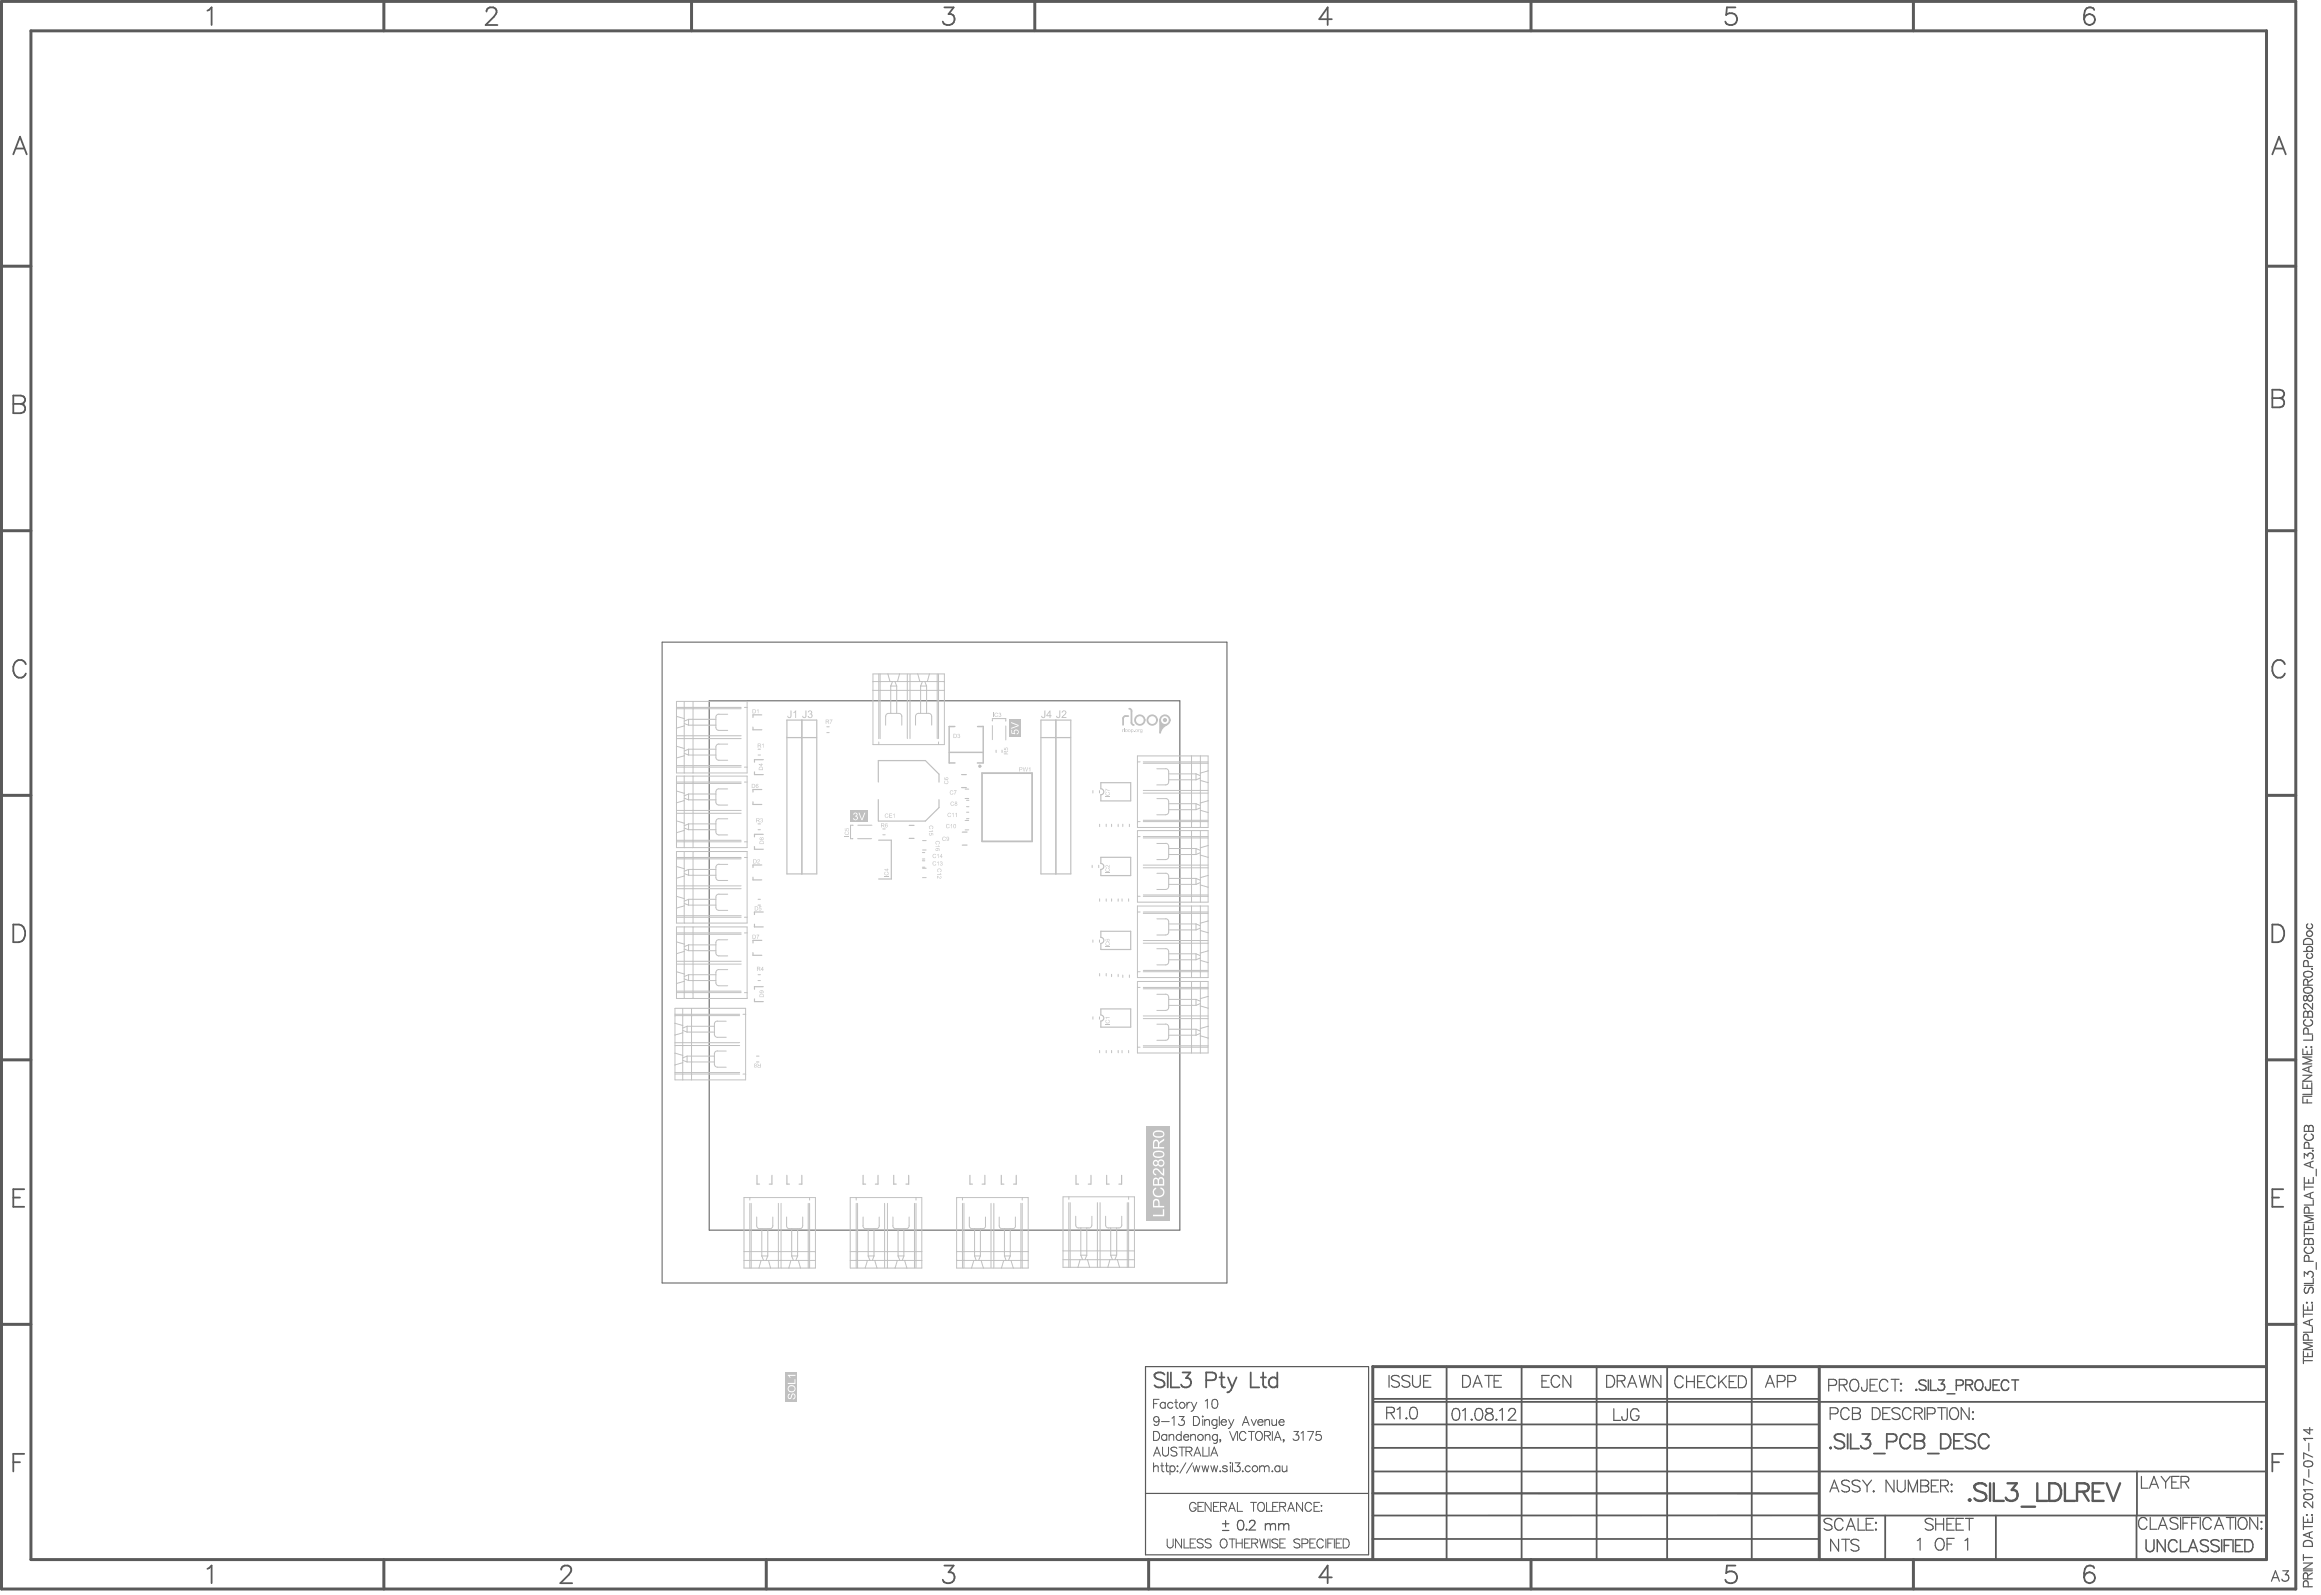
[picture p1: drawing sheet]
<svg xmlns="http://www.w3.org/2000/svg" width="328mm" height="225mm" viewBox="0 0 328 225" stroke-linecap="round" stroke-linejoin="round" font-family="sans-serif">
<g fill="none" stroke="#5a5a5a" stroke-width=".42">
<path d="M.2 .2h324.3v224.4h-324.3zM4.4 4.4h316v216h-316zM54.3 .2v4.2M97.8 .2v4.2M146.3 .2v4.1M216.4 .2v4.2M270.5 .2v4.2M.2 37.6h4.2M320.4 37.6h4.1M.2 75h4.2M320.4 75h4.1M.2 112.4h4.2"/>
<path d="M320.4 112.4h4.1M.2 149.8h4.2M320.4 149.8h4.1M.2 187.2h4.2M257.2 193.2v27.2M320.3 193.1h-126.3v27.3M320.4 187.2h4.1M54.3 220.4v4.2M108.3 220.4v4.2M162.4 220.4v4.2M216.4 220.4v4.2M270.5 220.4v4.2"/>
</g>
<g fill="none" stroke="#5a5a5a" stroke-width=".25">
<path d="M29.3 1.5l.6-.5v2.5M68.8 1.6a.58 .58 0 0 1 .4-.6h.5a.6 .6 0 0 1 .4 1l-1.5 1.5h1.7M133.5 1h1.3l-.7 1a.8 .8 0 0 1 .8 .9 .8 .8 0 0 1-1 .6l-.4-.1-.2-.4M188.3 2.7h-1.8l1.2-1.7v2.5M245.3 1h-1.2l-.1 1.1a.88 .88 0 0 1 1.3 0 .88 .88 0 0 1-.1 1.3 .88 .88 0 0 1-1.3-.4M296 1.4a.72 .72 0 0 0-.7-.4 .72 .72 0 0 0-.6 .5l-.1 1.2M1.9 21.8l.9-2.5 1 2.5M2.2 21h1.2M321.2 21.8l1-2.5 .9 2.5M321.6 21h1.1M1.9 55.9h1.1l.3 .1a.58 .58 0 0 1 0 1l-.3 .1a.66 .66 0 0 1 .6 .6 .66 .66 0 0 1-.6 .7h-1.1zM1.9 57.1h1.1"/>
<path d="M321.2 55.1h1.1l.3 .1a.58 .58 0 0 1 0 1l-.3 .1a.66 .66 0 0 1 .6 .6 .66 .66 0 0 1-.6 .7h-1.1zM321.2 56.3h1.1M3.7 93.9a.86 .86 0 0 0-.9-.6 .86 .86 0 0 0-.8 .6 1.41 1.41 0 0 0 .6 1.9 .87 .87 0 0 0 1.1-.6M323 93.9a.86 .86 0 0 0-.8-.6 .86 .86 0 0 0-.9 .6 1.41 1.41 0 0 0 .6 1.9 .87 .87 0 0 0 1.1-.6M1.9 130.7h.8a1.32 1.32 0 0 1 .9 1.2 1.32 1.32 0 0 1-.9 1.3h-.8zM321.2 130.7h.8a1.32 1.32 0 0 1 .9 1.2 1.32 1.32 0 0 1-.9 1.3h-.8zM1.9 169.3h.9M3.4 168.1h-1.5v2.5h1.5M321.2 169.3h1M322.7 168.1h-1.5v2.5h1.5M164.6 194.3a.95 .95 0 0 0-1.4 0 .57 .57 0 0 0 .4 .6l.6 .2a.52 .52 0 0 1 .4 .4 .52 .52 0 0 1-.2 .5 .97 .97 0 0 1-1.2-.2M165.1 194v2.1"/>
<path d="M165.5 194v2.1h1.2M167.2 194h1.1l-.7 .8a.68 .68 0 0 1 .8 .7 .68 .68 0 0 1-.9 .6l-.3-.1-.3-.3M170.5 195.1l1.2-.1a.57 .57 0 0 0 .2-.6 .57 .57 0 0 0-.5-.4h-.9v2.1M172.4 194.7h.7M172.7 194v1.7l.1 .3 .4 .1M173.6 194.7l.6 1.4M174.2 196.1l-.2 .4-.2 .2-.3 .1M174.8 194.7l-.6 1.4M176.8 194v2.1h1.2M178.2 194.7h.7M178.5 194v1.7l.1 .3 .4 .1M180.6 195a.67 .67 0 0 0-1-.1 .67 .67 0 0 0 0 1 .67 .67 0 0 0 1-.1"/>
<path d="M180.6 194v2.1M194.3 198.1h126M194.3 197.7h62.8M204.5 193.1v27.3M215.1 193.1v27.3M225.7 193.1v27.3M235.7 193.1v27.3M247.6 193.2v27.2M1.9 206.7h.9M3.4 205.5h-1.5v2.5M194 211l63.2 .1h-63.2M194 208h126.4"/>
<path d="M194 204.6h63.2M194 201.3h63.2M194 217.5h63.2M194 214.2h126.4M258.7 204.6l.1-.1 .1 .1-.1 .1zM260.7 203a.93 .93 0 0 0-1.4 0 .57 .57 0 0 0 .4 .6l.6 .1a.51 .51 0 0 1 .4 .4 .51 .51 0 0 1-.2 .5 .93 .93 0 0 1-1.2-.2M261.2 202.7v2M261.6 202.7v2h1.2M263.2 202.7h1.1l-.6 .7a.67 .67 0 0 1 .7 .8 .67 .67 0 0 1-.9 .5l-.3-.1-.2-.3M264.9 205.4h1.6M266.5 214.2v6.2M266.7 203.7h.9a.54 .54 0 0 0 .5-.5 .54 .54 0 0 0-.5-.5h-.9v2"/>
<path d="M270 203.2a.76 .76 0 0 0-.8-.5 .76 .76 0 0 0-.6 .7 .9 .9 0 0 0 .2 1 .9 .9 0 0 0 1 .2l.2-.3M270.6 202.7l1.2 .1a.47 .47 0 0 1 0 .8h-.3a.55 .55 0 0 1 .6 .6 .55 .55 0 0 1-.6 .5h-.9zM270.6 203.6h.9M272.5 205.4h1.6M274.3 202.7h.7a1.1 1.1 0 0 1 .8 1 1.1 1.1 0 0 1-.8 1h-.7zM276.2 203.6h.8M277.5 202.7h-1.3v2h1.3M279.2 203a.93 .93 0 0 0-1.4 0 .57 .57 0 0 0 .4 .6l.6 .1a.51 .51 0 0 1 .4 .4 .51 .51 0 0 1-.2 .5 .95 .95 0 0 1-1.2-.2M281.2 203.2a.76 .76 0 0 0-.9-.5 .76 .76 0 0 0-.6 .7 .9 .9 0 0 0 .2 1 .9 .9 0 0 0 1 .2l.3-.3M282.1 214.2v6.2M302 214.2v6.3M302.1 208v6.2"/>
<path d="M321.2 206.7h1M322.7 205.5h-1.5v2.5M29.3 221.7l.6-.4v2.5M79.3 221.9a.58 .58 0 0 1 .5-.6h.5a.6 .6 0 0 1 .3 .9l-1.4 1.6h1.7M133.5 221.3h1.3l-.7 .9a.8 .8 0 0 1 .8 .9 .8 .8 0 0 1-1 .7l-.4-.2-.2-.3M188.3 222.9h-1.8l1.2-1.6v2.5M245.3 221.3h-1.2l-.1 1a.88 .88 0 0 1 1.3 0 .88 .88 0 0 1-.1 1.3 .88 .88 0 0 1-1.3-.3M296 221.6a.72 .72 0 0 0-.7-.3 .72 .72 0 0 0-.6 .4l-.1 1.2"/>
<circle cx="295.4" cy="2.8" r=".77"/>
<circle cx="295.4" cy="223" r=".77"/>
</g>
<g fill="none" stroke="#5a5a5a" stroke-width=".17">
<path d="M325.6 134.5h1.3M325.7 132.9a.71 .71 0 0 1 1.2 .2v.4h-1.3zM325.7 137.5a.8 .8 0 0 1 1.2 .1v.2a.73 .73 0 0 1-1.3 0zM325.7 139.7a1.03 1.03 0 0 1 1.1 0 .42 .42 0 0 1-.1 .6 .83 .83 0 0 1-1.1-.3zM326.2 139.2v-.7l-.3-.1-.3 .3v.5h1.3M326.2 130.6a.4 .4 0 0 0 0 .6 .4 .4 0 0 0 .6 0 .4 .4 0 0 0-.1-.6M326.2 134.5a.4 .4 0 0 1 0-.6 .4 .4 0 0 1 .6 0 .4 .4 0 0 1-.1 .6M326.2 134.7a.4 .4 0 0 0 0 .6 .4 .4 0 0 0 .6 0 .4 .4 0 0 0-.1-.6M326.3 136.6l-.1-.7-.2-.1a.34 .34 0 0 0-.4 .3v.5h1.3M326.8 136.9h.1zM326.9 138.4l-.7 .4M325.5 155.1v.8h1.3"/>
<path d="M325.5 148.3v.7h1.3v-.7M325.5 153v.8h1.3v-.8M325.5 154.9h1.3M325.5 152h1.3l-1.3 .8h1.3M325.7 140.8a.45 .45 0 0 0 .1 .6l.3-.1a.46 .46 0 0 1 .2-.5 .46 .46 0 0 1 .5-.1 .45 .45 0 0 1 .1 .5 .45 .45 0 0 1-.4 .3 .73 .73 0 0 1-.5-.7zM325.7 143l.3-.1 .2 .3 .1-.2a.33 .33 0 0 1 .4-.1 .33 .33 0 0 1 .2 .3v.6h-1.3zM325.8 159.2l.3-.1 .2 .3 .1-.3a.33 .33 0 0 1 .4 0 .33 .33 0 0 1 .2 .3v.5h-1.3zM325.9 144.1a.47 .47 0 0 0-.3 .6 .47 .47 0 0 0 .5 .3 .56 .56 0 0 0 .6-.1 .56 .56 0 0 0 .1-.6l-.2-.2M325.9 148h.2zM326.1 148.6v.4M326.1 153.3v.5M326.1 155.4v.5"/>
<path d="M326.2 143.2v.6M326.3 146.1v-.5l-.1-.2a.33 .33 0 0 0-.4-.1 .33 .33 0 0 0-.2 .3v.5h1.3M326.3 159.4v.5M326.4 150.8v.6M326.7 148h.1zM326.8 154v.7h-1.3M326.8 150.7l-1.3 .4 1.3 .5M326.8 149.4h-1.3l1.3 .5-1.3 .5h1.3M326.9 141.8v.8l-.8-.7h-.4a.4 .4 0 0 0 .2 .7M326.9 146.3v.7h-1.3M325.7 163.7v-.7l.5 .4a.42 .42 0 0 1 .7-.3 .42 .42 0 0 1-.1 .7M325.7 166.4v.8h1.3v-.8"/>
<path d="M325.7 167.4v.8M325.7 173v.8h1.3v-.8M325.7 173.9v.9M325.7 174.3h1.3M325.7 167.8h1.3M325.8 175.2l.3-.2 .2 .4 .1-.3a.33 .33 0 0 1 .5 .1l.1 .7h-1.3zM326 160.3a.47 .47 0 0 0-.3 .5 .47 .47 0 0 0 .5 .4 .56 .56 0 0 0 .6-.2 .56 .56 0 0 0 .1-.6l-.2-.1M326 176.2a.47 .47 0 0 0-.3 .6 .47 .47 0 0 0 .5 .3 .56 .56 0 0 0 .6-.1 .56 .56 0 0 0 .1-.6l-.2-.2M326.3 166.7v.5M326.3 173.3v.5M326.3 175.4v.5M326.4 162.3v-.6l-.1-.2a.33 .33 0 0 0-.4 0 .33 .33 0 0 0-.2 .2v.6h1.3"/>
<path d="M326.4 171.4l-.1-.7-.2-.1a.34 .34 0 0 0-.4 .3v.5h1.3M326.4 178.3v-.6l-.1-.2a.33 .33 0 0 0-.5 .1l-.1 .7h1.3M326.6 164.3v.6M326.6 168.7v.6M326.9 162.6h.1zM327 169.6v.7h-1.3M327 171.8h-1.3l1.3 .5-1.3 .5h1.3M327 168.5l-1.3 .5 1.3 .4M327 164.1l-1.3 .5 1.3 .5M327.4 165.2v1M327.4 178.4v1M161.9 193.1h31.6l-.1 26.6h-31.5z"/>
<path d="M196 199.7l1-.1a.4 .4 0 0 0 0-.6l-1-.1v1.6M196.4 194.4v1.7M196.6 199.7l.5 .8M197.5 199.2l.4-.3v1.6M197.8 194.6a.64 .64 0 0 0-1.1 .2l.2 .2 .6 .3a.4 .4 0 0 1 .3 .3 .4 .4 0 0 1-.2 .4 .74 .74 0 0 1-.9-.2M199.3 194.6a.64 .64 0 0 0-1.1 .2l.1 .2 .7 .3a.41 .41 0 0 1 .3 .3 .41 .41 0 0 1-.2 .4 .76 .76 0 0 1-.9-.2M199.5 199a.57 .57 0 0 1 .8 .2 1.3 1.3 0 0 1-.2 1.3 .55 .55 0 0 1-.8-.3 1.37 1.37 0 0 1 .2-1.2zM199.7 194.4v1.2a.55 .55 0 0 0 .5 .5 .55 .55 0 0 0 .6-.5v-1.2M201.2 195.2h.7M202.3 194.4h-1.1v1.7h1.1M205.5 199.1a.54 .54 0 0 1 .8 .3 1.46 1.46 0 0 1-.2 1.2 .52 .52 0 0 1-.8-.2 1.37 1.37 0 0 1 .2-1.3zM206.7 199.4l.4-.3v1.6"/>
<path d="M206.7 194.4h.6a.89 .89 0 0 1 .6 .8 .89 .89 0 0 1-.6 .9h-.6zM208.2 196.1l.7-1.7 .6 1.7M208.5 195.5h.8M208.7 199.1a.54 .54 0 0 1 .8 .3 1.3 1.3 0 0 1-.2 1.2 .52 .52 0 0 1-.7-.2 1.37 1.37 0 0 1 .1-1.3zM209.9 194.4h1.1M210.1 199.1a.33 .33 0 0 0 .2 .6 .7 .7 0 0 1 .8 .7 .59 .59 0 0 1-.7 .3 .59 .59 0 0 1-.4-.5 .78 .78 0 0 1 .8-.5 .33 .33 0 0 0 .1-.6h-.2zM210.4 194.4v1.7M211.2 195.2h.6M212 199.4l.4-.3v1.6M212.2 194.4h-1v1.7h1M213.3 199.5l.1-.3 .2-.1h.5a.38 .38 0 0 1 0 .6l-.9 1h1.1M218 195.2h.6"/>
<path d="M219 194.4h-1v1.7h1M220.5 194.8a.62 .62 0 0 0-.7-.4 .62 .62 0 0 0-.5 .6 .74 .74 0 0 0 .1 .8 .74 .74 0 0 0 .8 .2l.3-.3M222 194.4v1.7l-1.1-1.7v1.7M227.1 194.4h.6a.89 .89 0 0 1 .5 .8 .89 .89 0 0 1-.5 .9h-.6zM228.1 199.1v1.6h1M228.6 195.2l1-.1a.4 .4 0 0 0 0-.6l-1-.1v1.7M229.2 195.2l.5 .9M230 199.1v1.3v.2a.4 .4 0 0 1-.7 0v-.4M230.1 196.1l.6-1.7 .7 1.7M230.3 195.5h.8M231.7 199.5a.61 .61 0 0 0-.7-.4 .61 .61 0 0 0-.5 .6 .73 .73 0 0 0 .1 .8 .73 .73 0 0 0 .8 .2l.3-.3v-.3h-.4M231.7 194.4l.4 1.7 .4-1.7 .4 1.7 .4-1.7"/>
<path d="M234.8 194.4v1.7l-1.1-1.7v1.7M237.9 194.9a.61 .61 0 0 0-.7-.4 .61 .61 0 0 0-.5 .6 .72 .72 0 0 0 .2 .8 .72 .72 0 0 0 .8 .1l.2-.3M238.4 195.3h1.1M238.4 194.5v1.6M239.5 194.5v1.6M240 195.3h.6M241 194.5h-1v1.6h1M242.5 194.9a.61 .61 0 0 0-.7-.4 .61 .61 0 0 0-.5 .6 .73 .73 0 0 0 .1 .8 .73 .73 0 0 0 .8 .1l.3-.3M242.9 194.5v1.6M243.3 195.2l.7 .9M244 194.5l-1.1 1.1M244.4 195.3h.7"/>
<path d="M245.5 194.5h-1.1v1.6h1.1M245.7 194.5h.6a.88 .88 0 0 1 .6 .8 .88 .88 0 0 1-.6 .8h-.6zM249.6 196.1l.6-1.7 .6 1.7M249.8 195.5h.8M251.2 195.3h.7a.43 .43 0 0 0 .4-.5 .43 .43 0 0 0-.4-.4h-.7v1.7M252.7 195.3h.7a.43 .43 0 0 0 .4-.5 .43 .43 0 0 0-.4-.4h-.7v1.7M258.5 195.8h.7a.43 .43 0 0 0 .4-.4 .43 .43 0 0 0-.4-.5h-.7v1.7M258.7 199.8h.7a.43 .43 0 0 0 .4-.4 .43 .43 0 0 0-.4-.4h-.7v1.6M260 195.7h.9a.4 .4 0 0 0 0-.7l-.9-.1v1.7M260.5 195.7l.6 .9M261.4 199.4a.61 .61 0 0 0-.7-.5 .61 .61 0 0 0-.5 .7 .72 .72 0 0 0 .2 .8 .72 .72 0 0 0 .8 .1l.2-.3M261.6 195.2a.62 .62 0 0 1 .7-.2 .62 .62 0 0 1 .4 .6 .72 .72 0 0 1-.1 .8 .72 .72 0 0 1-.8 .1 1.05 1.05 0 0 1-.2-1.3z"/>
<path d="M261.9 199h.7a.43 .43 0 0 1 .4 .4l-.2 .3-.2 .1a.43 .43 0 0 1 .4 .4 .43 .43 0 0 1-.4 .4h-.7zM261.9 199.8h.7M263.9 194.9l-.1 1.6a.4 .4 0 0 1-.6 0l-.1-.4M264.3 195.7h.7M264.7 199h.5a.89 .89 0 0 1 .6 .8 .89 .89 0 0 1-.6 .8h-.5zM265.4 194.9h-1.1v1.7h1.1M266.1 199.8h.7M266.9 195.3a.61 .61 0 0 0-.7-.4 .61 .61 0 0 0-.5 .7 .72 .72 0 0 0 .1 .8 .72 .72 0 0 0 .8 .1l.3-.3M267.2 199h-1.1v1.6h1.1M267.3 194.9h1.1M267.9 194.9v1.7M268.6 199.2a.75 .75 0 0 0-1.2 0l.2 .4 .7 .2a.41 .41 0 0 1 .1 .7 .77 .77 0 0 1-1-.1"/>
<path d="M268.6 195.6l.1-.1 .1 .1-.1 .1zM268.6 196.5h.2l-.1 .1zM270.1 199.4a.62 .62 0 0 0-.7-.4 .62 .62 0 0 0-.5 .6 .73 .73 0 0 0 .2 .8 .73 .73 0 0 0 .8 .1l.2-.3M270.6 199.8h.7a.43 .43 0 0 0 .4-.5l-.2-.3h-.2h-.7v1.6M271.1 199.8l.6 .8M272.1 199v1.6M272.4 199.8h1a.45 .45 0 0 0 .1-.5 .45 .45 0 0 0-.3-.3h-.8v1.6M273.9 199h1.1M274.5 199v1.6M275.2 199v1.6M275.7 199.2a.62 .62 0 0 1 .7-.2 .62 .62 0 0 1 .4 .6 .73 .73 0 0 1-.1 .8 .73 .73 0 0 1-.8 .1 1.05 1.05 0 0 1-.2-1.3zM278.3 199v1.6l-1.1-1.6v1.6"/>
<path d="M278.8 199.6l.1-.1 .1 .1-.1 .1zM325.6 192.3h1.3M325.6 184.4v.8h1.3v-.8M325.6 185.3v.9M325.6 191v.7h1.3v-.7M325.6 191.9v.8M325.6 185.7h1.3M325.7 180.4v-.7l.5 .4a.42 .42 0 0 1 .7-.3 .42 .42 0 0 1-.1 .7M325.7 181.7h1.3M325.9 181.9a.47 .47 0 0 0-.2 .5 .47 .47 0 0 0 .3 .4l.3-.2 .1-.5 .4-.2a.54 .54 0 0 1 0 .9M326 184.1h.1zM326.2 184.7v.5"/>
<path d="M326.2 191.2v.5M326.3 189.4v-.5a.34 .34 0 0 0-.4-.3 .34 .34 0 0 0-.3 .3v.5h1.3M326.4 186.6v.6M326.7 184.1h.2zM326.9 187.6v.7h-1.3M326.9 189.8h-1.3l1.3 .5-1.3 .4h1.3M326.9 186.5l-1.3 .4 1.3 .5M327 180.7v.7h-1.3M161.9 211.1h31.6M172.8 216.3h.9M172.8 215.4h.9M173.2 214.9v.9"/>
<path d="M175.1 214.9a.45 .45 0 0 1 .7 .2 1.18 1.18 0 0 1-.2 1.1 .45 .45 0 0 1-.6-.2 1.18 1.18 0 0 1 .1-1.1zM176.1 216.2h.2zM176.6 215.2v-.1a.43 .43 0 0 1 .7-.2v.1a.44 .44 0 0 1-.1 .6l-.6 .6h.9M178.9 215.3v.9M178.9 215.6l.3-.3 .3 .1 .1 .2M179.6 215.6l.3-.3 .3 .1 .1 .8M179.6 215.6v.6M180.7 215.6l.4-.3 .3 .1 .1 .2M180.7 215.3v.9M181.5 215.6l.3-.3 .3 .1 .1 .8M181.5 215.6v.6M198.7 200.5l.1-.1 .1 .1z"/>
<path d="M207.9 200.6h.2l-.1 .1zM211.5 200.6h.1l-.1 .1zM258.7 210.9l.6-1.7 .6 1.7M258.9 210.3h.8M259 214.8a.75 .75 0 0 0-1.2 0l.2 .4 .6 .3a.41 .41 0 0 1 .2 .7 .77 .77 0 0 1-1-.2M259.9 217.6v1.6l-1.1-1.6v1.6M260.3 217.6h1.1M260.5 215a.61 .61 0 0 0-.7-.4 .61 .61 0 0 0-.5 .6 .72 .72 0 0 0 .2 .8 .72 .72 0 0 0 .8 .2l.2-.3M260.9 217.6v1.6M261 216.3l.6-1.7 .7 1.7M261.2 215.7h.8M261.4 209.4a.62 .62 0 0 0-.6-.2 .62 .62 0 0 0-.5 .4l.2 .2 .6 .3a.44 .44 0 0 1 .3 .5 .73 .73 0 0 1-1.1 0"/>
<path d="M262.7 214.6v1.7h.9M262.8 217.8a.75 .75 0 0 0-1.2 0 .45 .45 0 0 0 .4 .5l.4 .1a.42 .42 0 0 1 .2 .7 .79 .79 0 0 1-1-.1M262.9 209.4a.75 .75 0 0 0-1.1 0l.2 .4 .6 .3a.41 .41 0 0 1 .2 .7 .77 .77 0 0 1-1-.2M263.3 209.2l.6 .8M263.8 215.4h.6M263.9 210v.9M264.6 209.2l-.7 .8M264.8 214.6h-1v1.7h1M264.9 210.7v.1v.1zM265.2 215.1l.1 .1-.1 .1zM265.2 216.1l.1 .1-.1 .1zM267.7 209.2v1.7l-1.1-1.7v1.7"/>
<path d="M268.2 209.2v1.2a.56 .56 0 0 0 .5 .5 .56 .56 0 0 0 .6-.5v-1.2M269.8 210.9v-1.7l.6 1.7 .6-1.7v1.7M271 217.7l.4-.3v1.7M271.5 209.2h.7a.43 .43 0 0 1 .4 .5l-.1 .2-.3 .1a.43 .43 0 0 1 .4 .4 .43 .43 0 0 1-.4 .5h-.7zM271.5 210h.7M273 210h.6M273.3 214.8a.75 .75 0 0 0-1.2 0l.2 .4 .6 .3a.41 .41 0 0 1 .2 .7 .77 .77 0 0 1-1-.2M273.6 215.4h1.1M273.6 214.6v1.7M273.7 217.7a.61 .61 0 0 1 .7-.3 .61 .61 0 0 1 .4 .7 .72 .72 0 0 1-.1 .8 .72 .72 0 0 1-.8 .1 1.02 1.02 0 0 1-.2-1.3zM274 209.2h-1v1.7h1M274.3 210l1-.1a.4 .4 0 0 0 0-.6l-1-.1v1.7"/>
<path d="M274.7 214.6v1.7M274.9 210l.5 .9M275.2 215.4h.6M275.2 218.2h.7M275.8 209.8l.1-.1v.1v.1zM275.8 210.8l.1-.1v.1v.1zM276.2 214.6h-1v1.7h1M276.2 217.4h-1v1.7M276.5 215.4h.6M277.5 214.6h-1v1.7h1M277.8 217.7l.3-.3v1.7M277.8 214.6h1.1"/>
<path d="M278.4 214.6v1.7M278.8 200.5h.2l-.1 .1zM302.7 208.7v1.6h1M303.5 214.9a.61 .61 0 0 0-.7-.4 .61 .61 0 0 0-.5 .6 .72 .72 0 0 0 .1 .8 .72 .72 0 0 0 .9 .2l.2-.4M303.8 210.3l.7-1.6 .6 1.6M303.9 214.5v1.6h1M304.1 209.8h.8M305.1 216.1l.6-1.6 .7 1.6M305.3 215.6h.8M305.5 208.7l.6 .8M306.1 209.5v.8M306.8 208.7l-.7 .8"/>
<path d="M307 209.5h.6M307.9 214.7a.62 .62 0 0 0-.6-.3 .62 .62 0 0 0-.5 .5l.1 .2 .6 .2a.42 .42 0 0 1 .2 .8 .75 .75 0 0 1-.9-.2M308 208.7h-1v1.6h1M308.2 214.5v1.6M308.3 209.5l.9-.1a.4 .4 0 0 0 0-.7h-.9v1.6M308.6 215.3h.6M308.8 209.5l.6 .8M309.6 214.5h-1v1.6M309.8 215.3h.6M310.8 214.5h-1v1.6M311 214.5v1.6M312.6 214.9a.61 .61 0 0 0-.7-.4 .61 .61 0 0 0-.5 .6 .72 .72 0 0 0 .1 .8 .72 .72 0 0 0 .8 .2l.3-.4"/>
<path d="M313 216.1l.7-1.6 .6 1.6M313.3 215.6h.8M314.7 214.5h1.1M315.2 214.5v1.6M316 214.5v1.6M316.5 214.7a.62 .62 0 0 1 .7-.2 .62 .62 0 0 1 .4 .6 .73 .73 0 0 1-.1 .8 .73 .73 0 0 1-.8 .2 1.05 1.05 0 0 1-.2-1.4zM319.1 214.5v1.6l-1.1-1.6v1.6M319.6 216.1h.1zM319.7 215v.1v.1zM325.6 214.4v.8h1.3v-.8M325.6 215.3v.9M325.6 219.7v.8"/>
<path d="M325.6 215.8h1.3M325.7 218l.1-.2a.72 .72 0 0 1 1.1 .3v.5h-1.3zM325.7 206.7a.82 .82 0 0 1 1.2 .1v.2a.71 .71 0 0 1-1 .2 .43 .43 0 0 1-.2-.5zM325.7 211.3a.82 .82 0 0 1 1.2 .2v.1a.71 .71 0 0 1-1 .3 .43 .43 0 0 1-.2-.6zM326 214.1h.1zM326.2 214.7v.5M326.4 204v1.1M326.4 207.7v1.1M326.4 216.6v.7M326.5 201.8v.9l-.9-.6h1.3M326.7 214.1h.2zM326.9 216.5l-1.3 .4 1.3 .5"/>
<path d="M326.9 212.3v.8l-.6-.6-.4-.2-.2 .1-.1 .4 .1 .2h.2M326.9 205.9l-1.3-.6v.9M326.9 209.7l-1.3-.6v.8M326.9 210.5h-1.3l.3 .3M326.9 203.3h-1.3l.3 .3M321.1 223.5l.5-1.5 .6 1.5M321.3 223h.7M322.7 222h.8l-.5 .6a.49 .49 0 0 1 .4 .7 .49 .49 0 0 1-.8-.1M325.6 222h1.3M325.6 220.9h1.3l-1.3 .9h1.3M325.6 220.1h1.3M326.2 223.1l-.1-.7-.1-.1h-.3l-.1 .3v.5h1.3"/>
<path d="M326.3 224.3v-.6a.34 .34 0 0 0-.4-.3 .34 .34 0 0 0-.3 .3v.6h1.3M326.9 222.3l-.7 .4"/>
<circle cx="326.5" cy="131.9" r=".42"/>
</g>
<g fill="none" stroke="#5a5a5a" stroke-width=".14">
<path d="M93.6 90.8h79.8v90.5h-79.8zM100.2 99h66.6v74.9h-66.6zM163.1 198.4h.4M163.8 197.8h-.7v1.2M164.7 198.2v.8M164.7 198.4a.4 .4 0 0 0-.6-.1 .4 .4 0 0 0 0 .6 .4 .4 0 0 0 .6-.1M165.8 198.4a.41 .41 0 0 0-.6-.1 .41 .41 0 0 0 0 .6 .41 .41 0 0 0 .6-.1M166 198.2h.5M166.2 197.8v1l.1 .2h.2M167.8 198.2v.8M168.3 198.2a.43 .43 0 0 0-.5 .4M168.4 198.2l.4 .8"/>
<path d="M168.8 199l-.2 .4-.2 .1M169.2 198.2l-.4 .8M170.4 198l.3-.2v1.2M171.5 197.8a.43 .43 0 0 1 .6 .2 .81 .81 0 0 1-.3 1h-.3l-.2-.2v-.5zM163.1 202.3h.4a.68 .68 0 0 1 .4 .6 .68 .68 0 0 1-.4 .7h-.4zM163.1 206.7v1.3M163.1 205.8l.4-1.3 .5 1.3M163.1 207.4l.3-.2h.3v.8M163.3 205.4h.5M163.8 200.6a.59 .59 0 0 1-.4 .9l-.3-.2M164.1 207.2h.4M164.2 200.9h1.1"/>
<path d="M164.2 206.7v1.1l.1 .1 .2 .1M164.3 204.5v.9a.43 .43 0 0 0 .5 .4 .43 .43 0 0 0 .4-.4v-.9M164.7 207.2h.5M164.9 206.7v1.1l.1 .1 .2 .1M164.9 202.9a.41 .41 0 0 0-.6-.1 .41 .41 0 0 0 0 .7 .41 .41 0 0 0 .6-.1M164.9 202.7v.9M165 217.5v.9a.43 .43 0 0 0 .4 .4 .43 .43 0 0 0 .4-.4v-.9M165.3 203l.3-.3 .3 .1v.8M165.3 202.7v.9M165.4 207.4a.4 .4 0 0 1 .6-.1 .4 .4 0 0 1 0 .6 .4 .4 0 0 1-.6-.1M165.4 207.2v1.2M165.7 200.4l.3-.2v1.3"/>
<path d="M166.4 204.7a.48 .48 0 0 0-.9 .1l.1 .2 .7 .2a.32 .32 0 0 1 0 .5 .59 .59 0 0 1-.8-.1M166.4 207.2h.1zM166.4 207.9h.1zM166.7 204.5h.8M166.7 200.2h.7l-.4 .5a.43 .43 0 0 1 .4 .6 .43 .43 0 0 1-.7 .1l-.1-.2M167 202.9a.4 .4 0 0 0-.6 0 .4 .4 0 0 0 0 .6 .4 .4 0 0 0 .6-.1M167 202.3v1.3M167 217.5v1.3l-.8-1.3v1.3M167.1 204.5v1.3M167.3 203.1v.1a.38 .38 0 0 0 .3 .4 .38 .38 0 0 0 .4-.2M167.4 217.5v1.3h.7M167.4 202.9a.34 .34 0 0 1 .4-.2 .34 .34 0 0 1 .2 .4h-.7z"/>
<path d="M167.6 206.7l-.8 1.5M167.6 205.1h.8l.1-.3-.3-.3h-.6v1.3M168.1 205.1l.4 .7M168.2 218.1h.5M168.3 203l.3-.3 .3 .1 .1 .8M168.3 202.7v.9M168.6 206.7l-.9 1.5M168.6 207.2l.3 .8 .2-.8 .3 .8 .2-.8M168.7 200.2h.4a.68 .68 0 0 1 .5 .6 .68 .68 0 0 1-.5 .7h-.4zM168.8 205.8l.5-1.3 .4 1.3M169 205.4h.5M169 217.5h-.8v1.3h.8"/>
<path d="M169.1 212.6a.47 .47 0 0 0-.6-.3 .47 .47 0 0 0-.3 .5v.3a.46 .46 0 0 0 .4 .5 .46 .46 0 0 0 .5-.5h-.4M169.3 212.9h.5M169.9 207.2l.2 .8 .3-.8 .2 .8 .3-.8M169.9 200.2h.2zM170 200.6v.9M170 204.5v1.3h.8M170.1 217.7a.48 .48 0 0 0-.9 .1l.3 .3 .4 .1 .2 .4a.54 .54 0 0 1-.9 0M170.1 212.3h-.8v1.3h.8M170.3 200.9l.3-.3 .3 .1 .1 .8M170.3 200.6v.9M170.4 202.7v.9M170.4 203l.3-.3 .3 .1v.8"/>
<path d="M170.9 204.5v1.3M171.2 205.8l.4-1.3 .5 1.3M171.2 207.2l.2 .8 .2-.8 .3 .8 .2-.8M171.2 212.3v1.3l-.9-1.3v1.3M171.2 217.7a.49 .49 0 0 0-.9 .1l.2 .2 .5 .2a.31 .31 0 0 1 .2 .2 .31 .31 0 0 1-.1 .3 .59 .59 0 0 1-.8-.1M171.3 205.4h.6M171.5 212.9h.5M172 200.8a.4 .4 0 0 0-.6-.1 .4 .4 0 0 0 0 .6 .4 .4 0 0 0 .6 0M172 200.6v1a.34 .34 0 0 1-.5 .2M172.1 202.9a.4 .4 0 0 0-.6 0 .4 .4 0 0 0 0 .6 .4 .4 0 0 0 .6-.1M172.1 202.7v1a.34 .34 0 0 1-.6 .2M172.3 212.3h-.8v1.3h.8"/>
<path d="M172.4 200.2v1.3M172.4 203.5h.1zM172.4 207.9h.1zM172.5 212.9h.8l.1-.3-.3-.3h-.6v1.3M172.5 203.5l-.1 .3M172.6 217.7a.53 .53 0 0 1 .7-.1 .53 .53 0 0 1 .2 .7 .49 .49 0 0 1-.5 .5 .49 .49 0 0 1-.5-.5zM172.6 201a.41 .41 0 0 0 .3 .4 .41 .41 0 0 0 .4-.1M172.7 200.8a.35 .35 0 0 1 .4-.2 .35 .35 0 0 1 .2 .4h-.7zM172.9 212.9l.5 .7M173.5 207.4a.37 .37 0 0 0-.4-.2 .37 .37 0 0 0-.3 .2l.2 .1 .4 .2 .1 .1a.37 .37 0 0 1-.4 .2 .37 .37 0 0 1-.3-.2M173.7 213.6l.5-1.3 .4 1.3M173.7 200.6l.3 .9"/>
<path d="M173.8 217.5h.8M173.8 202.3l.5 1.3 .5-1.3M173.8 213.2h.6M173.9 206.7v.1zM173.9 207.2v.8M174 201.5l-.1 .2-.3 .2M174.2 217.5v1.3M174.2 206.7v1.3M174.4 200.6l-.4 .9M174.6 206.7h.7l-.4 .5a.43 .43 0 0 1 .3 .7 .43 .43 0 0 1-.7-.1M174.7 218.1h.9M174.7 217.5v1.3"/>
<path d="M174.9 212.3v1.3h.8M174.9 202.3v1.3M175.6 217.5v1.3M175.6 207.9h.1zM175.6 201.5l.5-1.3 .5 1.3M175.8 201h.6M175.9 218.1h.5M176.1 202.6a.47 .47 0 0 0-.5-.3 .47 .47 0 0 0-.4 .5v.3a.47 .47 0 0 0 .4 .5 .47 .47 0 0 0 .5-.3M176.5 202.3h.8M176.7 217.5h-.8v1.3h.8M176.7 207.4a.4 .4 0 0 0-.6-.1 .4 .4 0 0 0 0 .6 .4 .4 0 0 0 .6-.1M176.8 212.3h.8"/>
<path d="M176.9 200.6l.3 .9 .4-.9M176.9 202.3v1.3M176.9 218.1h.8l.1-.4-.3-.2h-.6v1.3M177.2 212.3v1.3M177.4 218.1l.4 .7M177.7 202.4a.63 .63 0 0 1 .8 .4 .63 .63 0 0 1-.4 .8 .66 .66 0 0 1-.7-.5 .66 .66 0 0 1 .3-.7zM177.8 201a.39 .39 0 0 0 .2 .4 .39 .39 0 0 0 .5-.1M177.8 200.8a.35 .35 0 0 1 .5-.2 .35 .35 0 0 1 .2 .4h-.7zM177.9 212.5a.46 .46 0 0 1 .7 0 .67 .67 0 0 1 .1 .7 .67 .67 0 0 1-.6 .4l-.1-.1a.83 .83 0 0 1-.1-1zM178.1 217.5l.3 1.3 .3-1.3 .3 1.3 .3-1.3M178.1 207.4l.3-.2h.3v.2M178.1 207.2v.8"/>
<path d="M178.7 202.9h.8l.1-.4-.3-.2h-.6v1.3M178.7 207.4v.6M178.7 207.4l.3-.2h.3l.1 .8M178.8 200.9l.3-.3 .3 .1 .1 .8M178.8 200.6v.9M179 212.3v1.3h.8M179.2 202.9l.4 .7M179.5 217.5v1.3M179.8 200.6l.1 .8 .3 .1 .2-.3M179.8 207.9h.1zM179.9 202.3v1.3M179.9 212.9h.5"/>
<path d="M180.1 203.6l.5-1.3 .5 1.3M180.3 203.2h.6M180.4 200.6v.9M180.6 217.7a.48 .48 0 0 0-.8 .1l.1 .2 .6 .2 .1 .4a.55 .55 0 0 1-.8 0M180.7 212.3h-.8v1.3h.8M180.8 201v.1a.38 .38 0 0 0 .3 .4 .38 .38 0 0 0 .4-.2M180.8 200.8a.34 .34 0 0 1 .4-.2 .34 .34 0 0 1 .3 .4h-.7zM180.9 212.9h.7l.1-.3-.3-.3h-.5v1.3M180.9 207.2v.8M180.9 218.1h.5M180.9 207.4a.4 .4 0 0 0-.6-.1 .4 .4 0 0 0 0 .6 .4 .4 0 0 0 .6-.1M181.2 207.2l.1 .7 .3 .1 .3-.2"/>
<path d="M181.3 212.9l.4 .7M181.4 203.5h.1zM181.5 203.5l-.1 .3M181.7 217.5h-.8v1.3h.8M181.9 207.2v.8M182 213.6l.5-1.3 .5 1.3M182.2 213.2h.6M182.9 202.3h.7l-.4 .5a.42 .42 0 0 1 .4 .6 .42 .42 0 0 1-.8 0v-.1M183.7 217.7a.49 .49 0 0 0-.8 .1l.1 .2 .6 .2a.32 .32 0 0 1 0 .5 .59 .59 0 0 1-.7-.1M183.9 202.5l.3-.2v1.3M184 218.2l.8-.1a.33 .33 0 0 0 0-.5l-.8-.1v1.3M184.1 212.3v1.3l-.8-1.3v1.3"/>
<path d="M184.8 202.3h.9l-.6 1.3M185.2 218.1h.4M185.4 212.6a.47 .47 0 0 0-.5-.3 .47 .47 0 0 0-.4 .5v.3a.47 .47 0 0 0 .4 .5 .47 .47 0 0 0 .5-.3M185.7 212.9h.5M185.9 217.5h-.7v1.3h.7M186.5 212.3h-.8v1.3h.8M186.7 202.3h-.6l-.1 .6a.45 .45 0 0 1 .7 0 .45 .45 0 0 1-.1 .6 .45 .45 0 0 1-.6-.2M186.7 212.8h.1zM186.7 213.5h.1zM187.1 217.8a.47 .47 0 0 0-.6-.3 .47 .47 0 0 0-.4 .5 .52 .52 0 0 0 .2 .7 .52 .52 0 0 0 .7-.1l.1-.1M187.4 217.5v1.3M187.7 218.1h.5"/>
<path d="M188.5 217.5h-.8v1.3M188.6 217.5v1.3M188.9 218.1h.5M189.7 217.5h-.8v1.3h.8M189.9 217.5h.4a.68 .68 0 0 1 .4 .6 .68 .68 0 0 1-.4 .7h-.4z"/>
<circle cx="167.1" cy="198.6" r=".41"/>
<circle cx="163.5" cy="200.6" r=".39"/>
<circle cx="169.7" cy="203.2" r=".41"/>
<circle cx="177.4" cy="207.6" r=".41"/>
</g>
<g fill="none" stroke="#5a5a5a" stroke-width=".34">
<path d="M278.3 212l.1-.1 .1 .1-.1 .1zM280.8 210a1.09 1.09 0 0 0-1.7 0 .68 .68 0 0 0 .5 .7l.7 .2a.6 .6 0 0 1 .4 .5 .6 .6 0 0 1-.2 .6 1.14 1.14 0 0 1-1.4-.2M281.3 209.6v2.5M281.8 209.6v2.5h1.4M283.8 209.6h1.3l-.7 1a.77 .77 0 0 1 .8 .7 .77 .77 0 0 1-.7 .8 .78 .78 0 0 1-1-.4M285.8 212.9h1.9M288 209.6v2.5h1.4M289.7 209.6h.8a1.32 1.32 0 0 1 .9 1.3 1.32 1.32 0 0 1-.9 1.2h-.8zM291.9 209.6v2.5h1.4M293.6 210.8h1.1l.3-.1a.58 .58 0 0 0 0-.9l-.3-.2h-1.1v2.5M294.4 210.8l.8 1.3M295.8 210.8h1"/>
<path d="M297.4 209.6h-1.6v2.5h1.6M297.8 209.6l.9 2.5 1-2.5"/>
</g>
<g fill="none" stroke="#5a5a5a" stroke-width=".21">
<path d="M270.9 196.4h.1l-.1 .1zM272.3 195.2a.56 .56 0 0 0-.6-.2 .56 .56 0 0 0-.4 .4l.1 .2 .6 .2a.36 .36 0 0 1 .2 .3 .36 .36 0 0 1-.1 .3 .7 .7 0 0 1-.8-.1M272.6 195v1.5M272.9 195v1.5h.8M274 195h.8l-.4 .6a.47 .47 0 0 1 .5 .5 .47 .47 0 0 1-.7 .4l-.2-.1-.1-.2M275.2 197h1.1M276.5 195.8l.9-.1a.38 .38 0 0 0 .1-.4 .38 .38 0 0 0-.3-.3h-.7v1.5M277.9 195.7h.8l.1-.3v-.2l-.3-.2h-.6v1.5M278.3 195.7l.5 .8M279.4 195.1a.68 .68 0 0 1 .8 .2 .68 .68 0 0 1 0 .8 .54 .54 0 0 1-.6 .4 .54 .54 0 0 1-.4-.6 .92 .92 0 0 1 .2-.8zM281.3 195v1.4a.34 .34 0 0 1-.6 0l-.1-.4M281.7 195.7h.6"/>
<path d="M282.6 195h-.9v1.5h.9M283.9 195.4a.54 .54 0 0 0-.6-.4 .54 .54 0 0 0-.4 .6 .65 .65 0 0 0 .1 .7 .65 .65 0 0 0 .7 .1l.2-.3M284.4 195h.9M284.9 195v1.5M303.4 217.6v1.2a.56 .56 0 0 0 .5 .5 .56 .56 0 0 0 .6-.5v-1.2M306.1 217.6v1.7l-1.2-1.7v1.7M307.7 218a.62 .62 0 0 0-.7-.4 .62 .62 0 0 0-.5 .7 .71 .71 0 0 0 .3 .9 .71 .71 0 0 0 .9-.1v-.2M308.2 217.6v1.7h1M309.4 219.3l.6-1.7 .6 1.7M309.6 218.7h.8M312.2 217.8a.75 .75 0 0 0-1.2 0 .42 .42 0 0 0 .4 .5l.4 .2a.44 .44 0 0 1 .4 .6 .75 .75 0 0 1-1.2 0M313.7 217.8a.78 .78 0 0 0-1.2 0 .42 .42 0 0 0 .4 .5l.4 .2a.41 .41 0 0 1 .4 .3 .41 .41 0 0 1-.2 .4 .79 .79 0 0 1-1-.1"/>
<path d="M314 217.6v1.7M314.4 218.4h.7M315.5 217.6h-1.1v1.7M315.6 217.6v1.7M316 218.4h.6M317 217.6h-1v1.7h1M317.3 217.6h.6a.9 .9 0 0 1 .6 .9 .9 .9 0 0 1-.6 .8h-.6z"/>
</g>
<g fill="none" stroke="#c0c0c0" stroke-width=".14">
<path d="M95.6 99.1h10v10.1h-10zM95.6 100h9.2M96.7 99.1v10.1M98 99.1v10.1M105.2 100h.4M123.4 95.2h10.1v10h-10.1zM123.4 96.3h10.1M123.4 97.6h10.1M124.2 95.2v9.2M124.4 95.2v9.2M125.5 95.2l.3 1.1M125.9 97h.9"/>
<path d="M125.9 97v3.8M126.2 96.3l-.3 .7M126.5 96.3l.3 .7M126.8 97v3.8M127.2 95.2l-.3 1.1M128.3 95.2v9.2M128.6 95.2v9.2M129.7 95.2l.3 1.1M130.1 97h.9M130.1 97v3.8M130.4 96.3l-.3 .7M130.7 96.3l.3 .7"/>
<path d="M131 97v3.8M131.4 95.2l-.3 1.1M132.5 95.2v9.2M132.7 95.2v9.2M95.6 109.7h10v10.1h-10zM95.6 119h9.2M95.6 110.5h9.2M95.6 108.4h9.2M95.6 111.8l1.1 .3M95.6 105.5l1.1 .3M95.6 101.2l1.1 .4M95.6 116l1.1 .3"/>
<path d="M95.6 118.8h9.2M95.6 114.9h9.2M95.6 114.5h9.2M95.6 110.7h9.2M95.6 108.2h9.2M95.6 104h9.2M95.6 104.4h9.2M95.6 100.2h9.2M96.7 109.7v10.1M96.7 117l.6 .3M96.7 106.5l.6 .2M96.7 102.3l.6 .2"/>
<path d="M96.7 112.8l.6 .2M96.7 117.4l-1.1 .3M96.7 113.1l-1.1 .4M96.7 106.8l-1.1 .3M96.7 102.6l-1.1 .3M97.3 101.7v.8M97.3 105.9v.8M97.3 112.2v.8M97.3 116.4v.9M97.3 116.4l-.6 .3M97.3 112.2l-.6 .3M97.3 101.7l-.6 .2"/>
<path d="M97.3 116.4h3.9M97.3 117.3h3.9M97.3 106.7h3.9M97.3 105.9h3.9M97.3 105.9l-.6 .2M97.3 113h3.9M97.3 112.2h3.9M97.3 101.7h3.9M97.3 102.5h3.9M98 109.7v10.1M101.2 101.3v1.5M101.2 105.6v1.4"/>
<path d="M101.2 111.9v1.5M101.2 116.1v1.5M101.6 118h1.3M101.6 115.7h1.3M101.6 113.8h1.3M101.6 111.5h1.3M101.6 107.4h1.3M101.6 105.2h1.3M101.6 103.2h1.3M101.6 100.9h1.3M105.2 119h.4M105.2 110.5h.4"/>
<path d="M105.2 108.4h.4M107.2 116.4h.3M107.2 117.3h.3M107.2 106.7h.3M107.2 105.9h.3M116.9 103.5h.3M116.9 102.7h.3M120.6 116.6h-.4v1.9h.4M121.2 118.5h2M121.3 116.6h1.9M124.2 104.9v.3M124.8 117.2h.3"/>
<path d="M124.8 118h.3M125.2 101.2v1.3M125.6 100.8h1.4M127.5 101.2v1.3M129.4 101.2v1.3M129.8 100.8h1.5M130.4 118.8h.5M131.7 101.2v1.3M132.7 104.9v.3M136.4 117.3h.5M136.4 116h.5M136.4 112.9h.5"/>
<path d="M136.4 111.5h.5M136.6 114.8h.4M136.6 115.7h.4M136.6 113.1h.4M136.6 114h.4M140.3 101.9v-.3h1.9v.3M140.3 102.6v1.9M140.8 106v.4M141.6 106v.4M142.2 102.6v2M154.5 111.7v.4M155.4 111.7v.4"/>
<path d="M155.4 116.5v.3M156.4 116.5v.3M157.1 116.5v.3M158.1 116.5v.3M158.7 116.5v.3M159.6 116.5v.3M160.8 117.4h10v10.1h-10zM160.8 106.8h10v10.1h-10zM160.8 118.2h.4M160.8 116.1h.4M160.8 107.7h.4M161.6 115.9h9.2"/>
<path d="M161.6 118.2h9.2M161.6 116.1h9.2M161.6 107.7h9.2M161.6 118.4h9.2M161.6 112.1h9.2M161.6 111.7h9.2M161.6 107.9h9.2M163.5 119.2h1.3M163.5 115.2h1.3M163.5 110.9h1.3M163.5 108.7h1.3M163.5 112.9h1.3"/>
<path d="M165.2 109.1v1.4M165.2 113.3v1.4M165.2 119.6v1.5M165.2 119.9h3.9M165.2 114.4h3.9M165.2 113.6h3.9M165.2 110.2h3.9M165.2 109.4h3.9M168.4 106.8v10.1M168.4 117.4v10.1M169.1 109.4v.8M169.1 113.6v.8"/>
<path d="M169.1 119.9v.9M169.1 119.9l.6 .3M169.1 113.6l.6 .2M169.1 109.4l.6 .2M169.7 106.8v10.1M169.7 117.4v10.1M169.7 110.3l1.1 .3M169.7 114.5l1.1 .3M169.7 114.2l-.6 .2M169.7 110l-.6 .2M170.8 113.2l-1.1 .3M170.8 108.9l-1.1 .4"/>
<path d="M170.8 119.5l-1.1 .3M95.6 131h10v10.1h-10zM95.6 120.3h10v10.2h-10zM95.6 131.9h9.2M95.6 129.6h9.2M95.6 121.2h9.2M95.6 137.3l1.1 .4M95.6 126.7l1.1 .3M95.6 122.5l1.1 .3M95.6 133.1l1.1 .3M95.6 121.4h9.2M95.6 135.9h9.2"/>
<path d="M95.6 136.3h9.2M95.6 132h9.2M95.6 129.4h9.2M95.6 125.2h9.2M95.6 125.6h9.2M96.7 138.4l.6 .2M96.7 120.3v10.2M96.7 131v10.1M96.7 134.1l.6 .3M96.7 127.7l.6 .2M96.7 123.5l.6 .2M96.7 138.7l-1.1 .3"/>
<path d="M96.7 134.5l-1.1 .3M96.7 123.8l-1.1 .3M96.7 128l-1.1 .3M97.3 137.8l-.6 .2M97.3 122.9v.8M97.3 127.1v.8M97.3 133.5v.9M97.3 137.8v.8M97.3 133.5l-.6 .3M97.3 127.1l-.6 .3M97.3 138.6h3.9M97.3 137.8h3.9"/>
<path d="M97.3 127.9h3.9M97.3 127.1h3.9M97.3 122.9l-.6 .2M97.3 133.5h3.9M97.3 134.4h3.9M97.3 123.7h3.9M97.3 122.9h3.9M98 120.3v10.2M98 131v10.1M101.2 122.6v1.4M101.2 126.8v1.4M101.2 133.2v1.5"/>
<path d="M101.2 137.4v1.5M101.6 139.3h1.3M101.6 137h1.3M101.6 135.1h1.3M101.6 132.8h1.3M101.6 128.7h1.3M101.6 124.4h1.3M101.6 122.2h1.3M101.6 126.4h1.3M105.2 131.9h.4M105.2 129.6h.4M105.2 121.2h.4"/>
<path d="M107.2 138.6h.3M107.2 137.8h.3M107.2 127.9h.3M107.2 127.1h.3M130.4 122.6h.3M130.4 121.7h.3M130.4 120.5h.3M130.4 121.4h.3M130.4 124h.5M130.4 122.7h.5M130.4 120.1h.5M154.4 122.3v.3"/>
<path d="M154.5 132.8v.4M155.3 122.3v.3M155.4 132.8v.4M155.4 127v.4M155.4 137.6v.3M156.4 127v.4M156.4 137.6v.3M157.1 127v.4M157.1 137.7v.3M158.1 127v.4M158.1 137.7v.3M158.6 127v.4"/>
<path d="M158.7 137.8v.3M159.5 127v.4M159.6 137.8v.3M160.8 138.7h10v10.1h-10zM160.8 128.1h10v10.1h-10zM160.8 139.6h.4M160.8 137.3h.4M160.8 128.9h.4M160.8 126.7h.4M161.6 139.6h9.2M161.6 137.3h9.2M161.6 128.9h9.2"/>
<path d="M161.6 126.7h9.2M161.6 139.7h9.2M161.6 137.1h9.2M161.6 133.3h9.2M161.6 132.9h9.2M161.6 129.1h9.2M161.6 126.5h9.2M161.6 122.6h9.2M161.6 122.3h9.2M163.5 136.4h1.3M163.5 134.1h1.3M163.5 132.1h1.3"/>
<path d="M163.5 129.9h1.3M163.5 125.7h1.3M163.5 123.4h1.3M163.5 121.5h1.3M165.2 123.8v1.5M165.2 130.3v1.4M165.2 134.5v1.4M165.2 135.7h3.9M165.2 134.8h3.9M165.2 131.4h3.9M165.2 130.6h3.9M165.2 125h3.9"/>
<path d="M165.2 124.1h3.9M165.2 120.8h3.9M168.4 128.1v10.1M168.4 138.7v10.1M169.1 124.1v.9M169.1 130.6v.8M169.1 134.8v.9M169.1 130.6l.6 .2M169.1 124.1l.6 .3M169.1 134.8l.6 .3M169.7 128.1v10.1M169.7 138.7v10.1"/>
<path d="M169.7 135.7l1.1 .4M169.7 125.1l1.1 .3M169.7 120.9l1.1 .3M169.7 131.5l1.1 .3M169.7 135.4l-.6 .3M169.7 131.2l-.6 .2M169.7 120.5l-.6 .3M169.7 124.7l-.6 .3M170.8 134.4l-1.1 .3M170.8 130.2l-1.1 .3M170.8 123.7l-1.1 .3M95.4 142.5h10v10.1h-10z"/>
<path d="M95.4 148.8l1.1 .4M95.4 144.6l1.1 .3M95.4 151.8h9.2M95.4 143.4h9.2M95.4 151.6h9.2M95.4 147.4h9.2M95.4 147.8h9.2M95.4 143.5h9.2M95.6 140.3h9.2M95.6 140.1h9.2M96.5 150.2l-1.1 .3M96.5 146l-1.1 .3"/>
<path d="M96.5 142.5v10.1M96.5 145.6l.6 .3M96.5 149.9l.6 .2M97.1 149.3h3.9M97.1 145v.9M97.1 149.3v.8M97.1 150.1h3.9M97.1 149.3l-.6 .2M97.1 145l-.6 .3M97.1 145.9h3.9M97.1 145h3.9M97.8 142.5v10.1"/>
<path d="M101 144.7v1.5M101 148.9v1.5M101.4 150.8h1.3M101.4 148.5h1.3M101.4 146.6h1.3M101.4 144.3h1.3M105 151.8h.4M105 143.4h.4M105.2 140.3h.4M106.9 149.3h.4M106.9 150.1h.4M154.5 143.7v.4"/>
<path d="M155.4 143.7v.4M155.4 148.5v.3M156.4 148.5v.3M157.1 148.5v.3M158.1 148.5v.3M158.6 148.5v.3M159.5 148.5v.3M160.8 148h.4M161.6 148h9.2M161.6 147.8h9.2M161.6 144h9.2M161.6 143.6h9.2"/>
<path d="M163.5 147h1.3M163.5 144.7h1.3M163.5 142.8h1.3M163.5 140.5h1.3M165.2 140.9v1.5M165.2 145.1v1.5M165.2 146.3h3.9M165.2 145.5h3.9M165.2 142.1h3.9M165.2 141.2h3.9M169.1 141.2v.9M169.1 145.5v.8"/>
<path d="M169.1 145.5l.6 .2M169.1 141.2l.6 .3M169.7 142.2l1.1 .3M169.7 146.4l1.1 .3M169.7 146.1l-.6 .2M169.7 141.8l-.6 .3M170.8 140.8l-1.1 .3M170.8 145l-1.1 .4M105.2 178.1h10.1M105.2 169.3h10.1v9.9h-10.1zM105.2 176.9h10.1M106 169.3v.3"/>
<path d="M106 170.1v9.1M106.2 170.1v9.1M107 172v1.2M107.4 173.6h1.4M107.6 178.1l-.3 1.1M107.7 177.5l.2 .6M107.7 177.5h.8M107.7 173.6v3.9M108.5 177.5l-.2 .6M108.5 173.6v3.9M108.6 178.1l.3 1.1M109.2 172v1.2"/>
<path d="M110 170.1v9.1M110.4 170.1v9.1M111.2 172v1.2M111.6 173.6h1.4M111.8 178.1l-.3 1.1M111.9 177.5h.8M111.9 177.5l.3 .6M111.9 173.6v3.9M112.7 177.5l-.2 .6M112.7 173.6v3.9M112.9 178.1l.3 1.1M113.5 172v1.2"/>
<path d="M114.2 170.1v9.1M114.4 169.3v.3M114.4 170.1v9.1M120.2 178.1h10.1M120.2 169.3h10.1v9.9h-10.1zM120.2 176.9h10.1M121 169.3v.3M121 170.1v9.1M121.2 170.1v9.1M122 172v1.2M122.4 173.6h1.5M122.6 178.1l-.3 1.1"/>
<path d="M122.7 177.5h.8M122.7 177.5l.3 .6M122.7 173.6v3.9M123.5 177.5l-.2 .6M123.5 173.6v3.9M123.6 178.1l.4 1.1M124.3 172v1.2M125 170.1v9.1M125.4 170.1v9.1M126.2 172v1.2M126.6 173.6h1.5M126.8 178.1l-.3 1.1"/>
<path d="M126.9 177.5h.9M126.9 173.6v3.9M126.9 177.5l.3 .6M127.8 177.5l-.3 .6M127.8 173.6v3.9M127.9 178.1l.3 1.1M128.5 172v1.2M129.3 170.1v9.1M129.5 169.3v.3M129.5 170.1v9.1M135.2 178.1h10.1M135.2 169.3h10.1v9.9h-10.1z"/>
<path d="M135.2 176.9h10.1M136 169.3v.3M136 170.1v9.1M136.3 170.1v9.1M137 172v1.2M137.4 173.6h1.5M137.7 178.1l-.4 1.1M137.8 177.5h.8M137.8 177.5l.2 .6M137.8 173.6v3.9M138.6 177.5l-.3 .6M138.6 173.6v3.9"/>
<path d="M138.7 178.1l.3 1.1M139.3 172v1.2M140.1 170.1v9.1M140.5 170.1v9.1M141.2 172v1.2M141.7 173.6h1.4M141.9 178.1l-.3 1.1M142 177.5h.8M142 177.5l.2 .6M142 173.6v3.9M142.8 177.5l-.2 .6M142.8 173.6v3.9"/>
<path d="M142.9 178.1l.3 1.1M143.5 172v1.2M144.3 170.1v9.1M144.5 169.3v.3M144.5 170.1v9.1M150.3 178h10.1M150.3 169.1h10.1v10h-10.1zM150.3 176.8h10.1M151.1 169.1v.4M151.1 170v9.1M151.3 170v9.1M152.1 171.9v1.2"/>
<path d="M152.5 173.5h1.4M152.7 178l-.3 1.1M152.8 177.4h.8M152.8 177.4l.2 .6M152.8 173.5v3.9M153.6 177.4l-.2 .6M153.6 173.5v3.9M153.7 178l.3 1.1M154.3 171.9v1.2M155.1 170v9.1M155.5 170v9.1M156.3 171.9v1.2"/>
<path d="M156.7 173.5h1.4M156.9 178l-.3 1.1M157 177.4h.8M157 177.4l.3 .6M157 173.5v3.9M157.8 177.4l-.2 .6M157.8 173.5v3.9M158 178l.2 1.1M158.6 171.9v1.2M159.3 170v9.1M159.5 169.1v.4M159.5 170v9.1"/>
</g>
<g fill="none" stroke="#c0c0c0" stroke-width=".17">
<path d="M106.4 102.8v.3h1.3M106.4 113.3v.4h1.3M106.6 109.1v.4h1.3M106.6 119.7v.3h1.3M107.7 101h-1.3v.4M107.7 111.6h-1.3v.3M107.9 107.4h-1.3v.3M107.9 117.9h-1.3v.4M111.2 101.8h4.3v21.7h-4.3zM113.3 104.2h-2.1M113.3 101.8v21.7M115.4 104.2h-2.1"/>
<path d="M124.2 110.5v-3h6.6l1.9 1.9v1.1M124.2 113v3h6.6l1.9-1.9v-1.1M124.2 118.7h1.8v5.5h-1.8M128.5 118.5h.7M128.5 116.7h.7M135.9 111.3h.7M135.9 109.5h.7M136 119.4h.7M136 117.6h.7M147.1 101.8h4.3v21.7h-4.3zM149.2 104.2h-2.1M149.2 101.8v21.7"/>
<path d="M151.3 104.2h-2.1M155.6 111.5v-.9h4.2v2.6h-4.2v-.9M106.4 124v.4h1.3M106.4 134.6v.4h1.3M106.6 130.6v.4h1.3M107.7 122.2h-1.3v.4M107.7 132.9h-1.3v.4M107.9 128.9h-1.3v.4M107.9 139.4h-1.3v.4M155.6 122v-.8h4.2v2.5h-4.2v-.8M155.6 132.5v-.9h4.2v2.6h-4.2v-.9M106.6 141.2v.4h1.3"/>
<path d="M155.6 143.4v-.8h4.2v2.6h-4.2v-.9M107 166.1v1.3h.4M109.1 166.1v1.3h-.4M111.2 166.1v1.3h.4M113.3 166.1v1.3h-.3M122 166.1v1.3h.4M124.1 166.1v1.3h-.4M126.3 166.1v1.3h.4M128.4 166.1v1.3h-.3M137.1 166.1v1.3h.4M139.2 166.1v1.3h-.4M141.5 166.1v1.3h.4"/>
<path d="M143.7 166.1v1.3h-.4M152.1 166.1v1.3h.4M154.2 166.1v1.3h-.4M156.4 166.1v1.3h.4M158.5 166.1v1.3h-.3"/>
</g>
<path d="M134.2 106.3h4.8M135 102.7h-.8v5.1h.8M138.2 102.7h.8v5.1h-.8" fill="none" stroke="#c0c0c0" stroke-width=".21"/>
<path d="M138.8 109.3h7.1v9.6h-7.1zM158.8 101.5v.9M159.1 101.2h.4M159.9 100.5v1.6M164 101.7v1.8M164.2 102.4l-.1 .5 .3-.3M164.5 101.8h.2" fill="none" stroke="#c0c0c0" stroke-width=".25"/>
<g fill="#c0c0c0">
<path d="M107.7 105.2l.2-.1v.6v-.5z"/>
<path d="M134.4 113.4l.2-.1 .2 .1 .1 .1-.4-.1-.1 .1 .1 .3 .4-.1-.1 .2-.4-.1z"/>
<path d="M134.3 111.8l.2-.1 .2 .1 .1 .1-.4-.1-.1 .1v.2l.2 .1 .3-.1-.1 .2-.4-.1z"/>
<path d="M134.8 111.7h.4l-.2 .6-.1-.1 .2-.4h-.3z"/>
<path d="M156.3 144.7h.6v.1h-.6z"/>
<path d="M156.3 144.2h.2l-.2 .1v.2l.3 .1 .2-.2v-.1l-.2-.1 .1-.1 .2 .2-.1 .2-.2 .1h-.2l-.1-.1z"/>
<path d="M156.3 143.8h.6v.1h-.5v.1z"/>
<path d="M156.3 112.6h.6h-.6z"/>
<path d="M156.3 112h.2l-.2 .1v.2l.3 .1 .2-.2v-.1l-.2-.1 .1-.1 .2 .2-.1 .2-.2 .2-.2-.1-.1-.1z"/>
<path d="M156.3 111.5l.6 .3-.6-.2v.3z"/>
<path d="M119.4 118.1h.6v.1h-.6z"/>
<path d="M119.4 117.6h.2l-.1 .1v.2h.3l.1-.1v-.1l-.1-.1v-.1h.1l.1 .4-.3 .1h-.2l-.1-.2z"/>
<path d="M119.4 117.1l.1 .2h.1l.1-.2h.2l.1 .2-.2 .1 .2-.2-.2-.1-.1 .1v.2h-.3z"/>
<path d="M131.3 116.8l.2-.1h.3l.1 .1v.3l-.1 .1v-.4h-.3l-.1 .1 .1 .3-.2-.1z"/>
<path d="M131.3 117.5h.5v-.2l.1 .2h-.6z"/>
<path d="M131.3 117.8l.2-.1-.1 .2 .1 .1a.16 .16 0 0 0 .2-.1 .16 .16 0 0 0-.1-.2l.3 .1v.3l-.1-.3h-.1v.2l-.2 .1-.2-.1z"/>
<path d="M132.5 122.9l.1-.1h.3l.2 .1v.3l-.2 .1 .1-.4-.3-.1-.2 .2 .2 .3-.2-.1z"/>
<path d="M132.5 123.5h.4v-.1l.2 .2h-.6z"/>
<path d="M132.5 123.8l.4 .3a.11 .11 0 0 0 .1-.1 .11 .11 0 0 0-.1-.1v-.1l.2 .1-.1 .2h-.2l-.2-.2v.3h-.1z"/>
<path d="M156.3 133.8h.6v.1h-.6z"/>
<path d="M156.3 133.2h.2l-.2 .1v.2l.3 .1 .2-.1v-.2l-.2-.1h.1l.2 .1-.1 .2-.2 .2-.2-.1-.1-.1z"/>
<path d="M156.3 123.3h.6v.1h-.6z"/>
<path d="M156.3 122.8h.2l-.2 .1v.1l.3 .1 .2-.1v-.1l-.2-.1 .1-.1 .2 .1-.1 .3-.2 .1h-.2l-.1-.2z"/>
<path d="M156.3 122.3h.2l.3 .2 .1-.3v.4l-.4-.2a.11 .11 0 0 0-.2 0 .11 .11 0 0 0 .1 .1v.1l-.1-.1z"/>
<path d="M106.9 132.1h.4l-.2 .6-.1-.2 .2-.3h-.3z"/>
<path d="M107 100.4l.2-.2v.6l-.1-.4z"/>
<path d="M117.3 101.7h.4l-.3 .6v-.2l.2-.3h-.3z"/>
<path d="M125.1 115h.2h.2l.1 .2-.3-.2-.2 .2 .1 .3 .4-.1-.1 .2-.4-.1z"/>
<path d="M125.7 115h.4h-.3v.2h.3l-.3 .1v.2h.3v.1h-.4z"/>
<path d="M126.2 115.1l.3-.1v.6l-.1-.5z"/>
<path d="M131.9 121.8l.2-.1 .2 .1v.1l-.3-.1-.1 .1v.2l.1 .2 .3-.2-.1 .2-.3-.1z"/>
<path d="M132.5 121.9l.2-.2v.6l-.1-.4z"/>
<path d="M132.9 121.8l.2-.1 .1 .1-.1 .2 .1 .2-.1 .1h-.2v-.1l.1 .1 .2-.1v-.1h-.2l.1-.3h-.1l-.1 .1z"/>
<path d="M133.3 118.3l.2-.1 .2 .1v.1l-.3-.1-.1 .1v.3l.1 .1 .3-.1-.1 .1h-.3z"/>
<path d="M133.5 110.4h.1l-.1 .1v.2h.3l.2-.1v-.1l-.2-.1 .1-.1h.1v.4l-.2 .1h-.2l-.2-.2z"/>
<path d="M144.6 108.4l.1 .5 .2-.5h.1l.1 .5 .1-.5h.1l-.1 .6-.3-.5-.2 .5z"/>
<path d="M145.4 108.6l.2-.2v.6v-.4l-.2 .1z"/>
<path d="M158.6 103.1h.2l-.1 .1v.3h-.1z"/>
<path d="M158.9 102.9v.6z"/>
<path d="M160.3 103.4l.1 .1z"/>
<path d="M160.9 103.1h.2l-.1 .1v.3z"/>
<path d="M107.1 121.5h.3v.2l-.3 .3h.3h-.4l.3-.3a.14 .14 0 0 0-.1-.2 .14 .14 0 0 0-.2 .1z"/>
<path d="M111.7 100.4h.2v.8l-.1 .2-.3 .1-.2-.1v-.2h.1l.1 .2 .2-.1z"/>
<path d="M112.2 100.7l.3-.3v1.1h-.1v-.8l-.2 .1z"/>
<path d="M125 123.8h.6v.1h-.6z"/>
<path d="M125 123.3h.2l-.1 .1v.2h.3l.1-.1v-.1l-.1-.1v-.1h.1l.1 .4-.3 .1h-.2l-.1-.2z"/>
<path d="M131.9 120.7h.2h.2v.2l-.3-.2-.1 .2 .1 .3 .3-.1-.1 .2-.3-.1z"/>
<path d="M132.5 120.8l.2-.1v.6l-.1-.5z"/>
<path d="M132.3 119l.1-.2 .3 .1 .1 .1v.2l-.1 .2 .1-.3-.3-.2-.2 .1v.2l.2 .1h-.1l-.2-.2z"/>
<path d="M132.2 119.6h.5v-.1l.1 .2z"/>
<path d="M107.4 118.9l.2-.1h.2l.2 .2v.3h-.6zM107.4 119v.2h.5l-.1-.3h-.2z"/>
<path d="M107.4 118.4h.5l.1 .2-.2 .1-.2-.1-.1 .1-.1-.1zM107.4 118.5a.1 .1 0 0 0 .2 0 .1 .1 0 0 0-.2 0zM107.7 118.5a.12 .12 0 0 0 .2 0 .12 .12 0 0 0-.2 0z"/>
<path d="M107.1 105.1h.5v.2l-.2 .1 .2 .3-.3-.3h-.1v.3h-.1zM107.2 105.1v.2h.3v-.1z"/>
<path d="M135 113.3l.3 .1-.1 .2 .1 .1-.1 .2-.3-.1 .2-.2zM135 113.4a.1 .1 0 0 0 .2 0 .1 .1 0 0 0-.2 0zM135 113.7a.12 .12 0 0 0 .2 0 .12 .12 0 0 0-.2 0z"/>
<path d="M107 136.6l.4 .1v.2l-.1 .1 .2 .2-.3-.2h-.1v.2h-.1zM107.1 136.7v.2h.3v-.2z"/>
<path d="M107.8 136.6l.1 .4h.1l-.1 .2h-.1v-.1h-.3zM107.8 136.8l-.2 .2h.2z"/>
<path d="M107.3 108.5l.1-.1h.3l.1 .1v.3h-.5zM107.3 108.5v.3h.5l-.1-.3-.3-.1z"/>
<path d="M107.3 108h.3l.1-.1 .1 .1h-.1l-.1 .3zM107.4 108l.2 .2v-.2z"/>
<path d="M156.3 132.8l.1-.1-.1 .2 .3 .1-.1-.2 .2-.1 .2 .2-.2 .2h-.2l-.2-.1zM156.6 132.9a.12 .12 0 0 0 .2 0 .12 .12 0 0 0-.2 0z"/>
<path d="M107.4 140.6l.2-.2 .2 .1 .2 .1v.3h-.6zM107.4 140.6v.2h.5l-.1-.2-.2-.1z"/>
<path d="M107.4 140.1l.1-.1h.3l.2 .3-.2 .1 .1-.2-.2-.2v.3l-.2 .1-.1-.2zM107.4 140.2a.15 .15 0 0 0 .3 0 .15 .15 0 0 0-.3 0z"/>
<path d="M107 150.3l.3 .3h.1v-.3h.1v.6l-.4-.1v-.2h.1zM107.2 150.7v.1h.2v-.2z"/>
<path d="M106.6 150.4l.2-.1 .2 .1-.1 .5-.3-.1zM106.7 150.7a.1 .1 0 0 0 .2 0 .1 .1 0 0 0-.2 0zM106.7 150.5a.12 .12 0 0 0 .2 0 .12 .12 0 0 0-.2 0z"/>
<path d="M106.4 132.1l.4 .1 .1 .3-.1 .2h-.4zM106.5 132.2v.4h.2l.1-.3z"/>
<path d="M106.4 100.2l.4 .1 .1 .3-.1 .2h-.4zM106.5 100.3v.5l.2-.1 .1-.3z"/>
<path d="M116.7 101.7l.5 .1v.2h-.2l.2 .3-.3-.3h-.1v.3h-.1zM116.8 101.8v.2l.3-.1v-.1z"/>
<path d="M133.8 118.3h.2l.1 .1v.3l-.1 .1h-.2v-.1l.2 .1 .1-.1v-.1h-.3zM133.8 118.4a.15 .15 0 0 0 .3 0 .15 .15 0 0 0-.3 0z"/>
<path d="M133.5 109.9h.1l-.1 .2 .2 .1v-.3h.2l.1 .2-.1 .1h-.3l-.1-.1zM133.7 110a.15 .15 0 0 0 .3 0 .15 .15 0 0 0-.3 0z"/>
<path d="M144.1 108.4h.3l.1 .1v.3h-.3v.2h-.1zM144.2 108.5v.2h.2v-.2z"/>
<path d="M159 103.3a.2 .2 0 0 1 .4 0 .2 .2 0 0 1-.4 0zM159.1 103.3a.15 .15 0 0 0 .3 0 .15 .15 0 0 0-.3 0z"/>
<path d="M159.4 103.3a.2 .2 0 0 1 .4 0 .2 .2 0 0 1-.4 0zM159.5 103.3a.15 .15 0 0 0 .3 0 .15 .15 0 0 0-.3 0z"/>
<path d="M159.9 103.1h.2l.1 .1-.1 .3-.2-.1v.2zM159.9 103.3a.15 .15 0 0 0 .3 0 .15 .15 0 0 0-.3 0z"/>
<path d="M160.5 103.3a.2 .2 0 0 1 .4 0 .2 .2 0 0 1-.4 0zM160.5 103.3a.15 .15 0 0 0 .3 0 .15 .15 0 0 0-.3 0z"/>
<path d="M161.2 103.1h.3l-.1 .5h-.2l.2-.1-.2-.1zM161.2 103.3a.12 .12 0 0 0 .2 0 .12 .12 0 0 0-.2 0z"/>
<path d="M106.5 121.4l.4 .2 .1 .2-.1 .2h-.4zM106.6 121.5v.5h.2l.1-.4z"/>
<path d="M106.3 110.8l.4 .1 .1 .2-.2 .2-.3 .1zM106.3 110.8v.5h.3v-.4z"/>
<path d="M106.9 110.8h.2l.1 .1-.2-.1-.1 .2v.1l.2-.1 .1 .1-.1 .3-.3-.2zM106.9 111.2a.15 .15 0 0 0 .3 0 .15 .15 0 0 0-.3 0z"/>
<path d="M125 122.8h.4l.2 .1h-.2v.3zM125.1 122.9l.3 .2v-.2z"/>
<path d="M124.5 116.4h.5v.2l-.2 .1 .2 .2-.3-.2h-.1v.2h-.1zM124.6 116.4v.2h.3v-.2z"/>
<path d="M125.1 116.4h.3l.1 .1-.2-.1-.1 .1v.1h.2l.1 .1-.1 .2-.3-.1zM125.2 116.8a.13 .13 0 0 0 .2 0 .13 .13 0 0 0-.2 0z"/>
<path d="M133.1 120.7l.1 .4v.2l-.1-.2h-.3zM133.1 120.8l-.2 .3h.2z"/>
<path d="M132.3 120l.3-.1 .2 .2-.1 .1 .1-.2-.3-.1 .1 .2-.2 .2-.2-.1zM132.3 120.1a.15 .15 0 0 0 .3 0 .15 .15 0 0 0-.3 0z"/>
</g>
<path d="M142.6 101.7h1.7v2.5h-1.7z" fill-rule="evenodd" fill="#c0c0c0"/>
<g fill="#fff">
<path d="M143 103.1h.1v.5h.3l-.1-.3 .1-.1 .4-.1 .2 .3-.1 .3-.2 .1 .2-.4-.1-.2h-.2a.21 .21 0 0 0-.2 .2 .21 .21 0 0 0 .1 .3v.1l-.5-.1z"/>
<path d="M142.9 102l1.1 .5v.1l-1.1 .4v-.1l1-.4-1-.3z"/>
</g>
<g fill="#c0c0c0">
<path d="M141.9 105.7l.1 .2 .1 .1v-.3h.3l.1 .2-.2 .1 .1-.2-.1-.1-.1 .1v.2h-.3z"/>
<path d="M149.7 100.4h.2v.8l-.1 .2-.3 .1-.2-.1v-.2h.1l.1 .2 .2-.1z"/>
<path d="M150.2 100.5l.3-.1 .2 .1v.4l-.5 .4h.5v.2h-.7l.6-.7v-.2l-.2-.1-.2 .2h-.1z"/>
<path d="M141.9 106.2l.2-.1 .1 .2 .3-.2v.1l-.3 .2v.1h.3v.1h-.6zM142 106.2v.3h.2v-.3z"/>
</g>
<path d="M111 194h1.7v4.1h-1.7z" fill-rule="evenodd" fill="#c0c0c0"/>
<g fill="#fff">
<path d="M111.4 197.1l.3-.1v.1l-.2 .2v.2l.2 .1 .3-.6h.3l.1 .2v.4l-.3 .2 .2-.4v-.3h-.2l-.3 .6h-.3l-.2-.3z"/>
<path d="M111.4 195.4h.9v-.5h.1v.7h-1z"/>
<path d="M111.4 194.3h1v.2h-.8l.2 .2h-.2z"/>
<path d="M111.4 196.2a.54 .54 0 0 1 1 0 .54 .54 0 0 1-1 0zM111.5 196.1v.3l.2 .2h.4l.2-.2v-.3l-.2-.2h-.3z"/>
</g>
<path d="M162.1 159.2h3.3v13.3h-3.3z" fill-rule="evenodd" fill="#c0c0c0"/>
<g fill="#fff">
<path d="M163 171.7h1.4v-.8h.2v1h-1.6z"/>
<path d="M163.1 168.1l.3-.3 .1 .3-.3 .1-.1 .4 .3 .3 .4 .1a.49 .49 0 0 0 .6-.4 .49 .49 0 0 0-.4-.6l.1-.2h.1a.75 .75 0 0 1 .3 1 .75 .75 0 0 1-1 .4l-.3-.1-.2-.3-.1-.4z"/>
<path d="M163.1 165.3l.2-.2 .3 .1 .8 .7v-.8h.2v1.1l-.4-.2-.6-.6a.3 .3 0 0 0-.5 .1 .3 .3 0 0 0 .3 .4v.2l-.3-.1-.1-.3z"/>
<path d="M163.1 169.6l.2-.2h.2a.46 .46 0 0 1 .4 .6v.4h.7v.2h-1.6zM163.2 169.8l-.1 .6h.6v-.4a.3 .3 0 0 0-.1-.3 .3 .3 0 0 0-.4 .1z"/>
<path d="M163.1 166.5l.3-.1 .3 .3 .2-.3h.5l.2 .3v.9h-1.6v-.8zM163.3 166.7l-.2 .7h.6l-.1-.6-.1-.2zM163.9 166.6l-.1 .8h.6l-.1-.7-.1-.1z"/>
<path d="M163 164.1l.3-.2 .3 .1 .1 .1a.49 .49 0 0 1 .8-.1 .49 .49 0 0 1-.1 .7 .49 .49 0 0 1-.7-.1l-.2 .2h-.2a.45 .45 0 0 1-.3-.5zM163.1 164.4a.26 .26 0 0 0 .5 0 .26 .26 0 0 0-.5 0zM163.8 164.4a.32 .32 0 0 0 .6 0 .32 .32 0 0 0-.6 0z"/>
<path d="M163.1 162.8l.4-.2 .7 .1a.5 .5 0 0 1 .4 .6 .5 .5 0 0 1-.7 .3h-.3a.51 .51 0 0 1-.6-.2 .51 .51 0 0 1 .1-.6zM163.2 162.9a.41 .41 0 0 0 .1 .5 .41 .41 0 0 0 .5 0 .4 .4 0 0 0 .6-.4l-.1-.1-.3-.1z"/>
<path d="M163 161.2l.2-.1h.3l.2 .1 .1 .3 .8-.6v.3l-.7 .6v.3h.7v.2h-1.6zM163.2 161.4l-.1 .7h.6l-.1-.7a.26 .26 0 0 0-.4 0z"/>
<path d="M163.1 160l.4-.2h.4a.52 .52 0 0 1 .7 .5 .52 .52 0 0 1-.7 .5h-.3a.51 .51 0 0 1-.6-.2 .51 .51 0 0 1 .1-.6zM163.2 160.1a.35 .35 0 0 0 0 .4 .35 .35 0 0 0 .5 .1h.1a.4 .4 0 0 0 .6-.4l-.1-.1-.3-.1z"/>
</g>
<g fill="#c0c0c0">
<path d="M133.8 116.5l.2-.1 .2 .1v.1l-.3-.1-.1 .2v.2l.1 .1 .3-.1-.1 .1-.2 .1-.2-.2z"/>
<path d="M134.4 116.6l.2-.1v.6l-.1-.5z"/>
<path d="M134 114.9h.2h.2v.1l-.3-.1-.1 .2 .1 .3 .3-.1-.1 .1h-.3z"/>
<path d="M134.6 115l.2-.1v.6l-.1-.5z"/>
<path d="M135 115l.2-.1v.6v-.5l-.1 .1z"/>
<path d="M135.4 103.8l.2-.1 .1 .1-.1 .2 .1 .2-.2 .1-.1-.2v.1a.12 .12 0 0 0 .2 0 .12 .12 0 0 0 0-.1 .12 .12 0 0 0-.1-.1l.1-.2h-.1l-.1 .1z"/>
<path d="M107.3 128.1h.3v.1h-.2l-.1 .1h.3v.4h-.2l-.1-.1h.3l-.1-.2h-.2z"/>
<path d="M107.5 115.7l.2-.1 .1 .1-.1 .2 .1 .1v.2h-.2l-.1-.1h.1a.12 .12 0 0 0 .1 .1 .12 .12 0 0 0 .1-.2 .12 .12 0 0 0-.2 0l.1-.2-.1-.1-.1 .1z"/>
<path d="M134.8 116.5h.2l.1 .1v.3l-.1 .2-.2-.2zM134.9 116.5l-.1 .3a.15 .15 0 0 0 .1 .2 .15 .15 0 0 0 .2-.1 .15 .15 0 0 0 0-.2v-.1z"/>
<path d="M134.8 103.7l.4 .1 .1 .3-.1 .2h-.4zM134.9 103.8v.4h.2l.1-.3z"/>
<path d="M106.7 128.1l.4 .1 .1 .3-.1 .1-.4 .1zM106.8 128.2v.4h.2l.1-.4z"/>
<path d="M106.9 115.6l.4 .1v.2l-.1 .1 .2 .2-.3-.2h-.1v.2h-.1zM107 115.7v.2h.3v-.2z"/>
</g>
<path d="M120.2 114.5h2.5v1.7h-2.5z" fill-rule="evenodd" fill="#c0c0c0"/>
<g fill="#fff">
<path d="M120.7 114.9l.2-.1 .3 .2v.2l-.1 .1 .2 .3-.1 .2-.2 .1h-.3l-.1-.3 .1 .1a.21 .21 0 0 0 .3 .1 .21 .21 0 0 0 .1-.3 .21 .21 0 0 0-.3-.1l.3-.3-.2-.2-.2 .3-.1-.1z"/>
<path d="M121.3 114.9h.2l.3 .9 .4-.9h.1l-.4 1h-.1z"/>
</g>
<g fill="#c0c0c0">
<path d="M113.8 100.4h.2v.8l-.1 .2-.3 .1-.2-.1v-.2h.1l.1 .2 .2-.1z"/>
<path d="M114.2 100.5l.4-.1 .2 .3-.1 .2 .1 .1v.3l-.2 .2-.3-.1-.1-.2h.1l.2 .2 .2-.1v-.3h-.3l.1-.2a.18 .18 0 0 0 .2-.2 .18 .18 0 0 0-.2-.1 .18 .18 0 0 0-.2 .2h-.1z"/>
<path d="M147.6 100.4h.2v.8l-.1 .2-.3 .1-.2-.1v-.2h.1l.1 .2 .2-.1z"/>
<path d="M140.4 100.7h.1v.6h-.1z"/>
<path d="M140.6 100.8l.2-.1 .2 .1 .1 .1-.3-.1-.1 .1 .1 .4 .3-.2-.1 .2-.4-.1z"/>
<path d="M141.2 100.8l.2-.1 .1 .1-.1 .2 .1 .2-.2 .1-.1-.1h.1a.11 .11 0 0 0 .2-.1 .11 .11 0 0 0-.2 0l.1-.3h-.1l-.1 .1z"/>
<path d="M148.4 100.4h.1v.7h.1v.1h-.1v.3h-.1v-.3h-.5zM148.4 100.6l-.4 .5h.4z"/>
</g>
<g fill="none" stroke="#c0c0c0" stroke-width=".14">
<path d="M101.2 113.4l.1 .2 .3 .2M101.2 107l.2 .4h.2M101.2 117.6l.1 .2 .3 .2M101.2 102.8l.2 .4h.2M101.6 115.7l-.2 .1-.2 .3M101.6 111.5l-.3 .2-.1 .2M101.6 105.1l-.2 .1-.2 .4M101.6 100.9l-.2 .1-.2 .3M125.6 100.8l-.2 .1-.2 .3M127 100.8l.3 .1 .2 .3M129.8 100.8l-.2 .1-.2 .3M131.3 100.8l.2 .1 .2 .3"/>
<path d="M164.8 119.2l.3 .2 .1 .2M164.8 108.6l.3 .2 .1 .3M164.8 112.9h.2l.2 .4M165.2 114.7l-.1 .2-.3 .3M165.2 110.5l-.2 .4h-.2M101.2 138.9l.1 .2 .3 .2M101.2 128.2l.2 .4 .2 .1M101.2 124l.2 .4h.2M101.2 134.7l.2 .3 .2 .1M101.6 137l-.2 .1-.2 .3M101.6 122.1l-.3 .3-.1 .2M101.6 132.8l-.2 .1-.2 .3"/>
<path d="M101.6 126.4h-.2l-.2 .4M164.8 134.1l.3 .2 .1 .2M164.8 129.8l.3 .3 .1 .2M164.8 123.4l.3 .2 .1 .2M165.2 135.9l-.2 .4-.2 .1M165.2 131.7l-.1 .2-.3 .2M165.2 125.3l-.1 .2-.3 .2M165.2 121.1l-.1 .2-.3 .2M101 150.4v.2l.4 .2M101 146.2l.2 .3 .2 .1M101.4 148.5l-.2 .1-.2 .3M101.4 144.3l-.4 .2v.2"/>
<path d="M164.8 140.5l.2 .1 .2 .3M164.8 144.7l.2 .1 .2 .3M165.2 142.4l-.1 .2-.3 .2M165.2 146.6l-.1 .2-.3 .2M107 173.2l.2 .4 .2 .1M109.2 173.2l-.2 .4-.2 .1M111.2 173.2l.2 .4 .2 .1M113.5 173.2l-.2 .4-.3 .1M122 173.2l.2 .4 .2 .1M124.3 173.2l-.2 .4-.2 .1M126.2 173.2l.2 .4 .2 .1M128.5 173.2l-.2 .4-.2 .1"/>
<path d="M137 173.2l.2 .4 .2 .1M139.3 173.2l-.2 .4-.2 .1M141.2 173.2l.3 .4 .2 .1M143.5 173.2l-.2 .4-.2 .1M152.1 173.1l.2 .4 .2 .1M154.3 173.1l-.2 .4-.2 .1M156.3 173.1l.2 .4 .2 .1M158.6 173.1l-.2 .4-.3 .1"/>
</g>
<circle cx="138.5" cy="108.3" r=".13" fill="none" stroke="#c0c0c0" stroke-width=".21"/>
<g fill="none" stroke="#c0c0c0" stroke-width=".25">
<path d="M159.1 101.2l-.3 .2v.1M159.6 100.2h.2l.2 .3M159.9 102.1l.1 .2 .3 .2M164.9 102.4a1.58 1.58 0 0 0-.9 1.2"/>
<circle cx="161.1" cy="101.8" r=".68"/>
<circle cx="162.9" cy="101.8" r=".68"/>
<circle cx="164.7" cy="101.8" r=".17"/>
<circle cx="164.7" cy="101.8" r=".68"/>
</g>
<path d="M155.6 111.5a.42 .42 0 0 1 .4 .4 .42 .42 0 0 1-.4 .4M155.6 122a.42 .42 0 0 1 .4 .5 .42 .42 0 0 1-.4 .4M155.6 132.5a.42 .42 0 0 1 .4 .4 .42 .42 0 0 1-.4 .4M155.6 143.5a.42 .42 0 0 1 .4 .4 .42 .42 0 0 1-.4 .4" fill="none" stroke="#c0c0c0" stroke-width=".17"/>
</svg>
